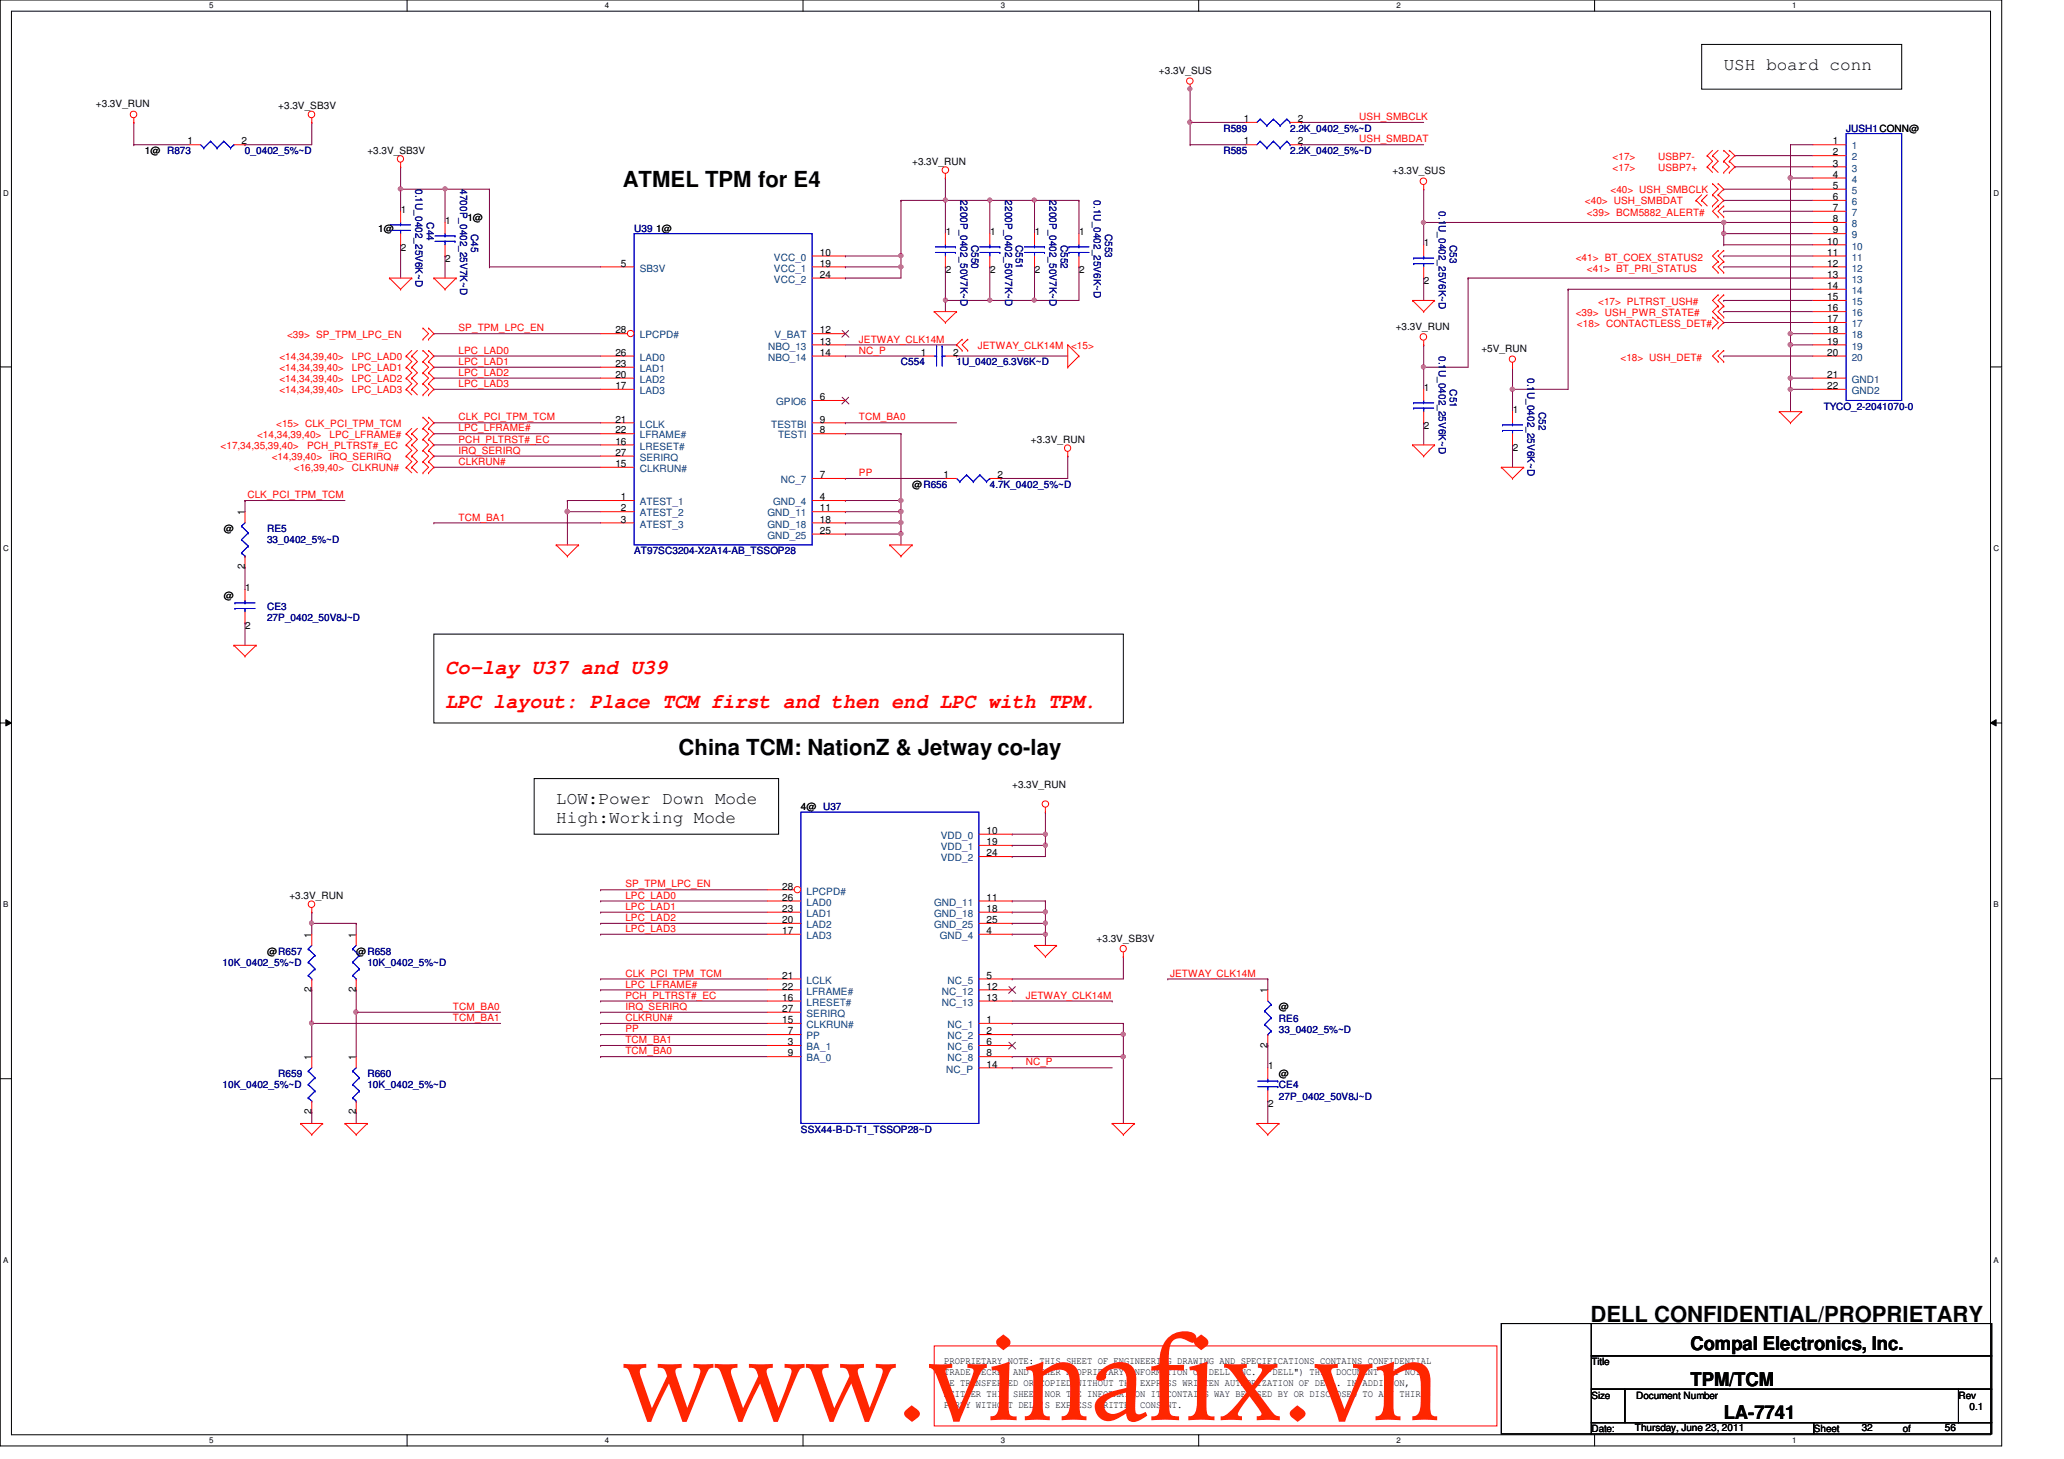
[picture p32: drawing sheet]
<svg xmlns="http://www.w3.org/2000/svg" width="297mm" height="210mm" viewBox="0 0 297 210" stroke-linecap="round" stroke-linejoin="round" font-family="sans-serif">
<defs><g id="words">
<text font-size="16.9" fill="#ff2600" x="89.6" y="204.3">www.vinafix.vn</text>
<g font-size="3.2">
<text x="89.7" y="27">ATMEL TPM for E4</text>
<text x="97.7" y="108.6">China TCM: NationZ &amp; Jetway co-lay</text>
<text x="228.9" y="190.2">DELL CONFIDENTIAL/PROPRIETARY</text>
</g>
<g font-size="3" fill="#f00">
<text x="64" y="101.8">LPC layout: Place TCM first and then end LPC with TPM.</text>
<text x="64" y="97">Co-lay U37 and U39</text>
</g>
<g font-size="2.7">
<text x="243.3" y="194.3">Compal Electronics, Inc.</text>
<text x="243.3" y="199.4">TPM/TCM</text>
<text x="248.1" y="204.2">LA-7741</text>
</g>
<g font-size="2.5">
<text x="248.1" y="10.1">USH board conn</text>
<text x="80" y="115.7">LOW:Power Down Mode</text>
<text x="80" y="118.4">High:Working Mode</text>
</g>
<g font-size="1.4">
<text x="166.8" y="10.6">+3.3V_SUS</text>
<text x="13.8" y="15.5">+3.3V_RUN</text>
<text x="40" y="15.7">+3.3V_SB3V</text>
<text x="179" y="17.6">1</text>
<text x="186.8" y="17.6">2</text>
<text x="20.9" y="22.2">1@ R873</text>
<text x="27" y="20.8">1</text>
<text x="34.8" y="20.8">2</text>
<text x="52.9" y="22.2">+3.3V_SB3V</text>
<text x="131.3" y="23.7">+3.3V_RUN</text>
<text x="179" y="20.8">1</text>
<text x="186.8" y="20.8">2</text>
<text x="263.8" y="20.8">1</text>
<text x="263.8" y="22.4">2</text>
<text x="263.8" y="24">3</text>
<text x="200.4" y="25.1">+3.3V_SUS</text>
<text x="263.8" y="25.6">4</text>
<text x="263.8" y="27.2">5</text>
<text x="263.8" y="28.8">6</text>
<text x="54.4" y="33.4">1@</text>
<text x="57.7" y="30.6">1</text>
<text x="64.1" y="32.2">1</text>
<text x="67.3" y="31.7">1@</text>
<text x="94.4" y="33.4">1@</text>
<text x="136.1" y="33.8">1</text>
<text x="142.5" y="33.8">1</text>
<text x="148.9" y="33.8">1</text>
<text x="155.3" y="33.8">1</text>
<text x="204.9" y="35.4">1</text>
<text x="263" y="35.2">10</text>
<text x="263.8" y="30.4">7</text>
<text x="263.8" y="32">8</text>
<text x="263.8" y="33.6">9</text>
<text x="57.7" y="36.1">2</text>
<text x="64.1" y="37.7">2</text>
<text x="89.4" y="38.4">5</text>
<text x="118" y="36.8">10</text>
<text x="118" y="38.4">19</text>
<text x="118" y="40">24</text>
<text x="136.1" y="39.3">2</text>
<text x="142.5" y="39.3">2</text>
<text x="148.9" y="39.3">2</text>
<text x="155.3" y="39.3">2</text>
<text x="204.9" y="40.9">2</text>
<text x="263" y="36.8">11</text>
<text x="263" y="38.4">12</text>
<text x="263" y="40">13</text>
<text x="263" y="41.6">14</text>
<text x="88.6" y="48">28</text>
<text x="118" y="48">12</text>
<text x="200.9" y="47.5">+3.3V_RUN</text>
<text x="263" y="43.2">15</text>
<text x="263" y="44.8">16</text>
<text x="263" y="46.4">17</text>
<text x="263" y="48">18</text>
<text x="88.6" y="52.8">23</text>
<text x="88.6" y="51.2">26</text>
<text x="118" y="49.6">13</text>
<text x="118" y="51.2">14</text>
<text x="132.5" y="51.2">1</text>
<text x="137.2" y="51.2">2</text>
<text x="213.2" y="50.6">+5V_RUN</text>
<text x="263" y="49.6">19</text>
<text x="263" y="51.2">20</text>
<text x="88.6" y="56">17</text>
<text x="88.6" y="54.4">20</text>
<text x="118" y="57.6">6</text>
<text x="204.9" y="56.2">1</text>
<text x="217.7" y="59.4">1</text>
<text x="263" y="54.4">21</text>
<text x="263" y="56">22</text>
<text x="88.6" y="60.8">21</text>
<text x="88.6" y="62.4">22</text>
<text x="88.6" y="64">16</text>
<text x="88.6" y="65.6">27</text>
<text x="118" y="62.4">8</text>
<text x="118" y="60.8">9</text>
<text x="148.4" y="63.8">+3.3V_RUN</text>
<text x="204.9" y="61.7">2</text>
<text x="217.7" y="64.9">2</text>
<text x="88.6" y="67.2">15</text>
<text x="89.4" y="72">1</text>
<text x="118" y="68.8">7</text>
<text x="118" y="72">4</text>
<text x="131.3" y="70.2">@R656</text>
<text x="135.8" y="68.8">1</text>
<text x="143.5" y="68.8">2</text>
<text x="32.2" y="76.6">@</text>
<text x="35.2" y="74.1" transform="rotate(-90 35.2 74.1)">1</text>
<text x="89.4" y="73.6">2</text>
<text x="89.4" y="75.2">3</text>
<text x="118" y="73.6">11</text>
<text x="118" y="75.2">18</text>
<text x="118" y="76.8">25</text>
<text x="35.2" y="81.9" transform="rotate(-90 35.2 81.9)">2</text>
<text x="32.2" y="86.2">@</text>
<text x="35.3" y="85">1</text>
<text x="35.3" y="90.5">2</text>
<text x="145.7" y="113.4">+3.3V_RUN</text>
<text x="115.3" y="116.6">4@ U37</text>
<text x="142" y="120">10</text>
<text x="142" y="121.6">19</text>
<text x="142" y="123.2">24</text>
<text x="41.7" y="129.4">+3.3V_RUN</text>
<text x="112.6" y="131.2">23</text>
<text x="112.6" y="129.6">26</text>
<text x="112.6" y="128">28</text>
<text x="142" y="129.6">11</text>
<text x="142" y="131.2">18</text>
<text x="38.4" y="137.4">@R657</text>
<text x="44.8" y="134.9" transform="rotate(-90 44.8 134.9)">1</text>
<text x="51.2" y="134.9" transform="rotate(-90 51.2 134.9)">1</text>
<text x="51.3" y="137.4">@R658</text>
<text x="112.6" y="134.4">17</text>
<text x="112.6" y="132.8">20</text>
<text x="142" y="134.4">4</text>
<text x="142" y="132.8">25</text>
<text x="157.8" y="135.5">+3.3V_SB3V</text>
<text x="44.8" y="142.7" transform="rotate(-90 44.8 142.7)">2</text>
<text x="51.2" y="142.7" transform="rotate(-90 51.2 142.7)">2</text>
<text x="112.6" y="140.8">21</text>
<text x="112.6" y="142.4">22</text>
<text x="112.6" y="144">16</text>
<text x="142" y="140.8">5</text>
<text x="142" y="142.4">12</text>
<text x="142" y="144">13</text>
<text x="182.4" y="142.9" transform="rotate(-90 182.4 142.9)">1</text>
<text x="112.6" y="145.6">27</text>
<text x="112.6" y="147.2">15</text>
<text x="113.4" y="148.8">7</text>
<text x="142" y="147.2">1</text>
<text x="142" y="148.8">2</text>
<text x="184.1" y="145.4">@</text>
<text x="44.8" y="152.5" transform="rotate(-90 44.8 152.5)">1</text>
<text x="51.2" y="152.5" transform="rotate(-90 51.2 152.5)">1</text>
<text x="113.4" y="152">9</text>
<text x="113.4" y="150.4">3</text>
<text x="142" y="150.4">6</text>
<text x="142" y="152">8</text>
<text x="142" y="153.6">14</text>
<text x="182.4" y="150.7" transform="rotate(-90 182.4 150.7)">2</text>
<text x="182.5" y="153.8">1</text>
<text x="184.1" y="155">@</text>
<text x="44.8" y="160.3" transform="rotate(-90 44.8 160.3)">2</text>
<text x="51.2" y="160.3" transform="rotate(-90 51.2 160.3)">2</text>
<text x="182.5" y="159.3">2</text>
<text x="135.9" y="196.3">PROPRIETARY NOTE: THIS SHEET OF ENGINEERING DRAWING AND SPECIFICATIONS CONTAINS CONFIDENTIAL</text>
<text x="135.9" y="197.8">TRADE SECRET AND OTHER PROPRIETARY INFORMATION OF DELL INC. (&quot;DELL&quot;) THIS DOCUMENT MAY NOT</text>
<text x="229" y="196.4">Title</text>
<text x="135.9" y="199.4">BE TRANSFERRED OR COPIED WITHOUT THE EXPRESS WRITTEN AUTHORIZATION OF DELL. IN ADDITION,</text>
<text x="135.9" y="201">NEITHER THIS SHEET NOR THE INFORMATION IT CONTAINS WAY BE USED BY OR DISCLOSED TO ANY THIRD</text>
<text x="135.9" y="202.5">PARTY WITHOUT DELL'S EXPRESS WRITTEN CONSENT.</text>
<text x="229" y="201.2">Size</text>
<text x="235.5" y="201.2">Document Number</text>
<text x="281.9" y="201.2">Rev</text>
<text x="283.5" y="202.8">0.1</text>
<text x="229" y="206">Date:</text>
<text x="235.3" y="205.9">Thursday, June 23, 2011</text>
<text x="261" y="206">Sheet</text>
<text x="267.9" y="205.9">32</text>
<text x="273.9" y="206">of</text>
<text x="279.9" y="205.9">56</text>
</g>
<g font-size="1.4" fill="#f00">
<text x="195.6" y="17.3">USH_SMBCLK</text>
<text x="195.6" y="20.5">USH_SMBDAT</text>
<text x="232.1" y="23">&lt;17&gt;</text>
<text x="238.6" y="23">USBP7-</text>
<text x="228.1" y="29.4">&lt;40&gt; USH_SMBDAT</text>
<text x="231.8" y="27.8">&lt;40&gt; USH_SMBCLK</text>
<text x="232.1" y="24.6">&lt;17&gt;</text>
<text x="238.6" y="24.6">USBP7+</text>
<text x="228.4" y="31.1">&lt;39&gt; BCM5882_ALERT#</text>
<text x="226.8" y="37.5">&lt;41&gt; BT_COEX_STATUS2</text>
<text x="228.4" y="39.1">&lt;41&gt; BT_PRI_STATUS</text>
<text x="66" y="47.7">SP_TPM_LPC_EN</text>
<text x="226.8" y="45.5">&lt;39&gt; USH_PWR_STATE#</text>
<text x="226.9" y="47">&lt;18&gt; CONTACTLESS_DET#</text>
<text x="230" y="43.9">&lt;17&gt; PLTRST_USH#</text>
<text x="40.2" y="51.8">&lt;14,34,39,40&gt;</text>
<text x="40.2" y="53.4">&lt;14,34,39,40&gt;</text>
<text x="41.3" y="48.6">&lt;39&gt; SP_TPM_LPC_EN</text>
<text x="50.6" y="51.8">LPC_LAD0</text>
<text x="50.6" y="53.4">LPC_LAD1</text>
<text x="66" y="52.5">LPC_LAD1</text>
<text x="66" y="50.9">LPC_LAD0</text>
<text x="123.6" y="49.3">JETWAY_CLK14M</text>
<text x="123.6" y="50.9">NC_P</text>
<text x="140.7" y="50.2">JETWAY_CLK14M</text>
<text x="154.1" y="50.2">&lt;15&gt;</text>
<text x="233.2" y="51.9">&lt;18&gt; USH_DET#</text>
<text x="40.2" y="55">&lt;14,34,39,40&gt;</text>
<text x="40.2" y="56.6">&lt;14,34,39,40&gt;</text>
<text x="50.6" y="55">LPC_LAD2</text>
<text x="50.6" y="56.6">LPC_LAD3</text>
<text x="66" y="55.7">LPC_LAD3</text>
<text x="66" y="54.1">LPC_LAD2</text>
<text x="31.7" y="64.6">&lt;17,34,35,39,40&gt;</text>
<text x="37" y="63">&lt;14,34,39,40&gt;</text>
<text x="39.7" y="61.4">&lt;15&gt; CLK_PCI_TPM_TCM</text>
<text x="44.2" y="64.6">PCH_PLTRST#_EC</text>
<text x="47.4" y="63">LPC_LFRAME#</text>
<text x="66" y="60.5">CLK_PCI_TPM_TCM</text>
<text x="66" y="63.7">PCH_PLTRST#_EC</text>
<text x="66" y="65.3">IRQ_SERIRQ</text>
<text x="66" y="62.1">LPC_LFRAME#</text>
<text x="123.6" y="60.5">TCM_BA0</text>
<text x="35.6" y="71.7">CLK_PCI_TPM_TCM</text>
<text x="39.1" y="66.2">&lt;14,39,40&gt;</text>
<text x="42.3" y="67.8">&lt;16,39,40&gt;</text>
<text x="47.4" y="66.2">IRQ_SERIRQ</text>
<text x="50.6" y="67.8">CLKRUN#</text>
<text x="66" y="66.9">CLKRUN#</text>
<text x="123.6" y="68.5">PP</text>
<text x="66" y="74.9">TCM_BA1</text>
<text x="90" y="127.7">SP_TPM_LPC_EN</text>
<text x="90" y="130.9">LPC_LAD1</text>
<text x="90" y="129.3">LPC_LAD0</text>
<text x="90" y="134.1">LPC_LAD3</text>
<text x="90" y="132.5">LPC_LAD2</text>
<text x="90" y="142.1">LPC_LFRAME#</text>
<text x="90" y="143.7">PCH_PLTRST#_EC</text>
<text x="90" y="140.5">CLK_PCI_TPM_TCM</text>
<text x="147.6" y="143.7">JETWAY_CLK14M</text>
<text x="168.4" y="140.5">JETWAY_CLK14M</text>
<text x="65.2" y="146.9">TCM_BA1</text>
<text x="65.2" y="145.3">TCM_BA0</text>
<text x="90" y="146.9">CLKRUN#</text>
<text x="90" y="145.3">IRQ_SERIRQ</text>
<text x="90" y="148.5">PP</text>
<text x="90" y="151.7">TCM_BA0</text>
<text x="90" y="150.1">TCM_BA1</text>
<text x="147.6" y="153.3">NC_P</text>
</g>
<g font-size="1.4" fill="#000080">
<text x="35.3" y="22.2">0_0402_5%~D</text>
<text x="176.1" y="19">R589</text>
<text x="176.1" y="22.2">R585</text>
<text x="185.7" y="19">2.2K_0402_5%~D</text>
<text x="185.7" y="22.2">2.2K_0402_5%~D</text>
<text x="265.7" y="19">JUSH1CONN@</text>
<text x="59.8" y="27.2" transform="rotate(90 59.8 27.2)">0.1U_0402_25V6K~D</text>
<text x="66.2" y="27.2" transform="rotate(90 66.2 27.2)">4700P_0402_25V7K~D</text>
<text x="138.2" y="28.8" transform="rotate(90 138.2 28.8)">2200P_0402_50V7K~D</text>
<text x="144.6" y="28.8" transform="rotate(90 144.6 28.8)">2200P_0402_50V7K~D</text>
<text x="151" y="28.8" transform="rotate(90 151 28.8)">2200P_0402_50V7K~D</text>
<text x="157.4" y="28.8" transform="rotate(90 157.4 28.8)">0.1U_0402_25V6K~D</text>
<text x="61.4" y="32" transform="rotate(90 61.4 32)">C44</text>
<text x="67.8" y="33.6" transform="rotate(90 67.8 33.6)">C45</text>
<text x="91.3" y="33.4">U39</text>
<text x="139.8" y="35.2" transform="rotate(90 139.8 35.2)">C550</text>
<text x="146.2" y="35.2" transform="rotate(90 146.2 35.2)">C551</text>
<text x="152.7" y="35.2" transform="rotate(90 152.7 35.2)">C552</text>
<text x="159" y="33.6" transform="rotate(90 159 33.6)">C553</text>
<text x="207" y="30.4" transform="rotate(90 207 30.4)">0.1U_0402_25V6K~D</text>
<text x="208.7" y="35.2" transform="rotate(90 208.7 35.2)">C53</text>
<text x="129.7" y="52.6">C554</text>
<text x="137.7" y="52.6">1U_0402_6.3V6K~D</text>
<text x="207" y="51.2" transform="rotate(90 207 51.2)">0.1U_0402_25V6K~D</text>
<text x="208.7" y="56" transform="rotate(90 208.7 56)">C51</text>
<text x="219.8" y="54.4" transform="rotate(90 219.8 54.4)">0.1U_0402_25V6K~D</text>
<text x="221.4" y="59.2" transform="rotate(90 221.4 59.2)">C52</text>
<text x="262.5" y="59">TYCO_2-2041070-0</text>
<text x="142.4" y="70.2">4.7K_0402_5%~D</text>
<text x="38.4" y="76.6">RE5</text>
<text x="38.4" y="78.2">33_0402_5%~D</text>
<text x="91.3" y="79.8">AT97SC3204-X2A14-AB_TSSOP28</text>
<text x="38.4" y="87.8">CE3</text>
<text x="38.4" y="89.4">27P_0402_50V8J~D</text>
<text x="32" y="139">10K_0402_5%~D</text>
<text x="52.9" y="139">10K_0402_5%~D</text>
<text x="184.1" y="147">RE6</text>
<text x="184.1" y="148.6">33_0402_5%~D</text>
<text x="40" y="155">R659</text>
<text x="52.9" y="155">R660</text>
<text x="32" y="156.6">10K_0402_5%~D</text>
<text x="52.9" y="156.6">10K_0402_5%~D</text>
<text x="184.1" y="156.6">CE4</text>
<text x="184.1" y="158.2">27P_0402_50V8J~D</text>
<text x="115.3" y="163">SSX44-B-D-T1_TSSOP28~D</text>
</g>
<g font-size="1.4" fill="#004080">
<text x="266.5" y="21.5">1</text>
<text x="266.5" y="23.1">2</text>
<text x="266.5" y="24.7">3</text>
<text x="266.5" y="26.3">4</text>
<text x="266.5" y="27.9">5</text>
<text x="266.5" y="29.5">6</text>
<text x="266.5" y="31.1">7</text>
<text x="266.5" y="32.7">8</text>
<text x="266.5" y="34.3">9</text>
<text x="266.5" y="35.9">10</text>
<text x="92.1" y="39.1">SB3V</text>
<text x="111.4" y="37.5">VCC_0</text>
<text x="111.4" y="39.1">VCC_1</text>
<text x="111.4" y="40.7">VCC_2</text>
<text x="266.5" y="37.5">11</text>
<text x="266.5" y="39.1">12</text>
<text x="266.5" y="40.7">13</text>
<text x="266.5" y="42.3">14</text>
<text x="266.5" y="43.9">15</text>
<text x="266.5" y="45.5">16</text>
<text x="266.5" y="47.1">17</text>
<text x="92.1" y="53.5">LAD1</text>
<text x="92.1" y="51.9">LAD0</text>
<text x="92.1" y="48.7">LPCPD#</text>
<text x="110.5" y="50.3">NBO_13</text>
<text x="110.5" y="51.9">NBO_14</text>
<text x="111.5" y="48.7">V_BAT</text>
<text x="266.5" y="48.7">18</text>
<text x="266.5" y="50.3">19</text>
<text x="266.5" y="51.9">20</text>
<text x="92.1" y="56.7">LAD3</text>
<text x="92.1" y="55.1">LAD2</text>
<text x="111.7" y="58.3">GPIO6</text>
<text x="266.5" y="55.1">GND1</text>
<text x="266.5" y="56.7">GND2</text>
<text x="92.1" y="61.5">LCLK</text>
<text x="92.1" y="63.1">LFRAME#</text>
<text x="92.1" y="64.7">LRESET#</text>
<text x="111" y="61.5">TESTBI</text>
<text x="112" y="63.1">TESTI</text>
<text x="92.1" y="66.3">SERIRQ</text>
<text x="92.1" y="67.9">CLKRUN#</text>
<text x="112.3" y="69.5">NC_7</text>
<text x="92.1" y="72.7">ATEST_1</text>
<text x="92.1" y="74.3">ATEST_2</text>
<text x="92.1" y="75.9">ATEST_3</text>
<text x="110.4" y="74.3">GND_11</text>
<text x="110.4" y="75.9">GND_18</text>
<text x="110.4" y="77.5">GND_25</text>
<text x="111.2" y="72.7">GND_4</text>
<text x="135.4" y="120.7">VDD_0</text>
<text x="135.4" y="122.3">VDD_1</text>
<text x="135.4" y="123.9">VDD_2</text>
<text x="116.1" y="131.9">LAD1</text>
<text x="116.1" y="130.3">LAD0</text>
<text x="116.1" y="128.7">LPCPD#</text>
<text x="134.4" y="130.3">GND_11</text>
<text x="134.4" y="131.9">GND_18</text>
<text x="116.1" y="135.1">LAD3</text>
<text x="116.1" y="133.5">LAD2</text>
<text x="134.4" y="133.5">GND_25</text>
<text x="135.3" y="135.1">GND_4</text>
<text x="116.1" y="141.5">LCLK</text>
<text x="116.1" y="143.1">LFRAME#</text>
<text x="135.5" y="143.1">NC_12</text>
<text x="136.4" y="141.5">NC_5</text>
<text x="116.1" y="144.7">LRESET#</text>
<text x="116.1" y="146.3">SERIRQ</text>
<text x="116.1" y="147.9">CLKRUN#</text>
<text x="116.1" y="149.5">PP</text>
<text x="135.5" y="144.7">NC_13</text>
<text x="136.4" y="147.9">NC_1</text>
<text x="136.4" y="149.5">NC_2</text>
<text x="116.1" y="152.7">BA_0</text>
<text x="116.1" y="151.1">BA_1</text>
<text x="136.2" y="154.3">NC_P</text>
<text x="136.4" y="151.1">NC_6</text>
<text x="136.4" y="152.7">NC_8</text>
</g>
<g font-size="1.1">
<text x="30.1" y="1.1">5</text>
<text x="87" y="1.1">4</text>
<text x="144" y="1.1">3</text>
<text x="201" y="1.1">2</text>
<text x="257.9" y="1.1">1</text>
<text x=".5" y="28.2">D</text>
<text x="286.9" y="28.2">D</text>
<text x=".5" y="79.3">C</text>
<text x="286.9" y="79.3">C</text>
<text x=".5" y="130.6">B</text>
<text x="286.9" y="130.6">B</text>
<text x=".5" y="181.7">A</text>
<text x="286.9" y="181.7">A</text>
<text x="30.1" y="207.6">5</text>
<text x="87" y="207.6">4</text>
<text x="144" y="207.6">3</text>
<text x="201" y="207.6">2</text>
<text x="257.9" y="207.6">1</text>
</g>
</g></defs>
<path d="M0 0h288.1v208h-288.1zM1.6 1.6h284.9v204.8h-284.9z" fill="none" stroke="#000" stroke-width=".14"/>
<g fill="#fff">
<path d="M30.1 .2h.6v1.2h-.6z"/>
<path d="M30.1 206.6h.6v1.2h-.6z"/>
</g>
<path d="M58.6 0v1.6M58.6 206.4v1.6" fill="none" stroke="#000" stroke-width=".14"/>
<g fill="#fff">
<path d="M87 .2h.6v1.2h-.6z"/>
<path d="M87 206.6h.6v1.2h-.6z"/>
</g>
<path d="M115.6 0v1.6M115.6 206.4v1.6" fill="none" stroke="#000" stroke-width=".14"/>
<g fill="#fff">
<path d="M144 .2h.6v1.2h-.6z"/>
<path d="M144 206.6h.6v1.2h-.6z"/>
</g>
<path d="M172.5 0v1.6M172.5 206.4v1.6" fill="none" stroke="#000" stroke-width=".14"/>
<g fill="#fff">
<path d="M201 .2h.5v1.2h-.5z"/>
<path d="M201 206.6h.5v1.2h-.5z"/>
</g>
<path d="M229.5 0v1.6M229.5 206.4v1.6" fill="none" stroke="#000" stroke-width=".14"/>
<g fill="#fff">
<path d="M257.9 .2h.6v1.2h-.6z"/>
<path d="M257.9 206.6h.6v1.2h-.6z"/>
<path d="M.5 27.2h.7v1.2h-.7z"/>
<path d="M286.9 27.2h.8v1.2h-.8z"/>
<path d="M.5 78.4h.7v1.1h-.7z"/>
<path d="M286.9 78.4h.8v1.1h-.8z"/>
</g>
<path d="M0 52.8h1.6M286.5 52.8h1.6" fill="none" stroke="#000" stroke-width=".14"/>
<g fill="#fff">
<path d="M.5 129.6h.7v1.2h-.7z"/>
<path d="M286.9 129.6h.7v1.2h-.7z"/>
</g>
<path d="M0 104h1.6M.8 103.5l.8 .5-.8 .4zM286.5 104l.8-.5v.9zM286.5 104h1.6" fill="none" stroke="#000" stroke-width=".14"/>
<path d="M.8 103.5l.8 .5-.8 .4zM286.5 104l.8-.5v.9z" fill="#000"/>
<g fill="#fff">
<path d="M.5 180.8h.7v1.1h-.7z"/>
<path d="M286.9 180.8h.7v1.1h-.7z"/>
</g>
<path d="M0 155.2h1.6M286.5 155.2h1.6" fill="none" stroke="#000" stroke-width=".14"/>
<g fill="none" stroke="#800040" stroke-width=".14">
<path d="M121.7 49.6h16M137.7 49.6h.1M35.3 72h.1M35.3 72h14.4M35.3 72v1.6M121.7 60.8h.1M121.7 60.8h16M35.3 89.6h.1M35.3 81.6h.1M35.3 81.6v3.2M35.3 89.6v3.2M86.4 152h.1"/>
<path d="M86.4 150.4h.1M86.4 152h24M86.4 150.4h24M145.7 144h14.4M160.1 144h.1M161.7 147.2h.1M161.7 152h.1M161.7 147.2v1.6M161.7 152v9.6"/>
</g>
<circle cx="161.7" cy="152" r=".31" fill="#f0f"/>
<circle cx="161.7" cy="152" r=".31" fill="none" stroke="#f0f" stroke-width=".14"/>
<g fill="none" stroke="#800040" stroke-width=".14">
<path d="M121.7 36.8h.1M121.7 36.8h8M121.7 51.2h.1M121.7 51.2h11.2M137.7 51.2h.1M137.7 51.2h16M86.4 128h.1M86.4 134.4h.1M86.4 132.8h.1M86.4 131.2h.1M86.4 129.6h.1M86.4 128h24"/>
<path d="M86.4 134.4h24M86.4 132.8h24M86.4 131.2h24M86.4 129.6h24M161.7 137.6h.1M161.7 137.6v3.2M51.3 145.6h.1M51.3 145.6v6.4M86.4 147.2h.1M86.4 145.6h.1M86.4 142.4h.1M86.4 144h.1"/>
<path d="M86.4 147.2h24M86.4 145.6h24M86.4 142.4h24M86.4 144h24M145.7 148.8h.1M145.7 147.2h.1M145.7 148.8h16M145.7 147.2h16M51.3 160h.1M51.3 160v1.6"/>
</g>
<circle cx="51.2" cy="145.6" r=".31" fill="#f0f"/>
<circle cx="51.2" cy="145.6" r=".31" fill="none" stroke="#f0f" stroke-width=".14"/>
<path d="M44.9 132.8h.1M44.9 132.8h6.4M44.9 147.2h.1M44.9 147.2v4.8M44.9 160h.1M44.9 160v1.6" fill="none" stroke="#800040" stroke-width=".14"/>
<circle cx="44.8" cy="147.2" r=".3" fill="#f0f"/>
<circle cx="44.8" cy="147.2" r=".3" fill="none" stroke="#f0f" stroke-width=".14"/>
<path d="M44.9 132.8h.1M44.9 132.8v1.6" fill="none" stroke="#800040" stroke-width=".14"/>
<circle cx="44.8" cy="132.8" r=".3" fill="#f0f"/>
<circle cx="44.8" cy="132.8" r=".3" fill="none" stroke="#f0f" stroke-width=".14"/>
<g fill="none" stroke="#800040" stroke-width=".14">
<path d="M148.9 28.8h.1M148.9 28.8h6.4M155.3 28.8h.1M155.3 28.8v4.8M142.4 43.2h.1M142.4 43.2h6.5M44.9 131.2h.1M44.9 131.2v1.6M51.3 132.8h.1M51.3 132.8v1.6M44.9 147.2h.1M44.9 142.4h.1"/>
<path d="M44.9 147.2h27.1M44.9 142.4v4.8M51.3 145.6h.1M51.3 142.4h.1M51.3 145.6h20.7M51.3 142.4v3.2M145.7 140.8h.1M145.7 140.8h16M168.1 140.8h.1M168.1 140.8h14.4M182.5 140.8h.1M182.5 158.4h.1"/>
<path d="M182.5 150.4h.1M182.5 140.8v1.6M182.5 150.4v3.2M182.5 158.4v3.2"/>
</g>
<circle cx="148.8" cy="28.8" r=".3" fill="#f0f"/>
<circle cx="148.8" cy="28.8" r=".3" fill="none" stroke="#f0f" stroke-width=".14"/>
<path d="M155.3 38.4h.1M155.3 38.4v4.8h-6.4M148.9 43.2h.1M86.4 140.8h.1M86.4 140.8h24M145.7 153.6h.1M145.7 152h.1M145.7 153.6h14.4M161.7 148.8h.1M161.7 148.8v3.2h-16" fill="none" stroke="#800040" stroke-width=".14"/>
<circle cx="161.7" cy="148.8" r=".31" fill="#f0f"/>
<circle cx="161.7" cy="148.8" r=".31" fill="none" stroke="#f0f" stroke-width=".14"/>
<path d="M121.7 72h.1M121.7 72h8M129.7 76.8h.1M129.7 73.6h.1M129.7 73.6v1.6M129.7 76.8v1.6" fill="none" stroke="#800040" stroke-width=".14"/>
<circle cx="129.6" cy="73.6" r=".32" fill="#f0f"/>
<circle cx="129.6" cy="73.6" r=".32" fill="none" stroke="#f0f" stroke-width=".14"/>
<path d="M121.7 75.2h.1M121.7 75.2h8" fill="none" stroke="#800040" stroke-width=".14"/>
<circle cx="129.6" cy="75.2" r=".31" fill="#f0f"/>
<circle cx="129.6" cy="75.2" r=".31" fill="none" stroke="#f0f" stroke-width=".14"/>
<path d="M121.7 76.8h.1M121.7 76.8h8" fill="none" stroke="#800040" stroke-width=".14"/>
<circle cx="129.6" cy="76.8" r=".31" fill="#f0f"/>
<circle cx="129.6" cy="76.8" r=".31" fill="none" stroke="#f0f" stroke-width=".14"/>
<path d="M121.7 38.4h.1M129.7 36.8h.1M129.7 36.8v1.6h-8M62.4 60.8h.1M62.4 60.8h24M121.7 73.6h.1M129.7 75.2h.1M129.7 72h.1M129.7 72v1.6h-8M129.7 75.2v1.6" fill="none" stroke="#800040" stroke-width=".14"/>
<circle cx="129.6" cy="36.8" r=".31" fill="#f0f"/>
<circle cx="129.6" cy="36.8" r=".31" fill="none" stroke="#f0f" stroke-width=".14"/>
<path d="M81.7 73.6h.1M81.7 72h.1M81.7 73.6h4.7M81.7 72h4.7M81.7 72v1.6M129.7 62.4h.1M129.7 62.4v9.6" fill="none" stroke="#800040" stroke-width=".14"/>
<circle cx="129.6" cy="72" r=".31" fill="#f0f"/>
<circle cx="129.6" cy="72" r=".31" fill="none" stroke="#f0f" stroke-width=".14"/>
<g fill="none" stroke="#800040" stroke-width=".14">
<path d="M129.7 38.4h.1M129.7 38.4v1.6h-8M62.4 48h.1M62.4 48h24M121.7 40h.1M62.4 67.2h.1M62.4 64h.1M62.4 65.6h.1M62.4 62.4h.1M62.4 67.2h24M62.4 64h24M62.4 65.6h24"/>
<path d="M62.4 62.4h24"/>
</g>
<circle cx="129.6" cy="38.4" r=".31" fill="#f0f"/>
<circle cx="129.6" cy="38.4" r=".31" fill="none" stroke="#f0f" stroke-width=".14"/>
<path d="M81.7 73.6h.1M81.7 73.6v4.8" fill="none" stroke="#800040" stroke-width=".14"/>
<circle cx="81.6" cy="73.6" r=".32" fill="#f0f"/>
<circle cx="81.6" cy="73.6" r=".32" fill="none" stroke="#f0f" stroke-width=".14"/>
<g fill="none" stroke="#800040" stroke-width=".14">
<path d="M136.1 25.6h.1M136.1 25.6v3.2M62.4 56h.1M62.4 54.4h.1M62.4 52.8h.1M62.4 51.2h.1M62.4 56h24M62.4 54.4h24M62.4 52.8h24M62.4 51.2h24M121.7 62.4h.1M121.7 62.4h8"/>
<path d="M145.7 121.6h.1M145.7 121.6h4.7M150.4 121.6h.1M150.4 121.6v1.6M86.4 148.8h.1M86.4 148.8h24"/>
</g>
<circle cx="150.4" cy="121.6" r=".31" fill="#f0f"/>
<circle cx="150.4" cy="121.6" r=".31" fill="none" stroke="#f0f" stroke-width=".14"/>
<path d="M150.4 116.8h.1M150.4 116.8v4.8M145.7 123.2h.1M145.7 120h.1M145.7 123.2h4.7M145.7 120h4.7M150.4 120h.1" fill="none" stroke="#800040" stroke-width=".14"/>
<circle cx="150.4" cy="120" r=".3" fill="#f0f"/>
<circle cx="150.4" cy="120" r=".3" fill="none" stroke="#f0f" stroke-width=".14"/>
<path d="M129.7 28.8h.1M129.7 28.8v8M145.7 129.6h.1M145.7 129.6h4.7M150.4 134.4h.1M150.4 131.2h.1M150.4 131.2v1.6M150.4 134.4v1.6" fill="none" stroke="#800040" stroke-width=".14"/>
<circle cx="150.4" cy="131.2" r=".3" fill="#f0f"/>
<circle cx="150.4" cy="131.2" r=".3" fill="none" stroke="#f0f" stroke-width=".14"/>
<path d="M145.7 132.8h.1M145.7 132.8h4.7" fill="none" stroke="#800040" stroke-width=".14"/>
<circle cx="150.4" cy="132.8" r=".3" fill="#f0f"/>
<circle cx="150.4" cy="132.8" r=".3" fill="none" stroke="#f0f" stroke-width=".14"/>
<path d="M145.7 134.4h.1M145.7 134.4h4.7" fill="none" stroke="#800040" stroke-width=".14"/>
<circle cx="150.4" cy="134.4" r=".3" fill="#f0f"/>
<circle cx="150.4" cy="134.4" r=".3" fill="none" stroke="#f0f" stroke-width=".14"/>
<g fill="none" stroke="#800040" stroke-width=".14">
<path d="M19.3 17.6h.1M19.3 17.6v3.2M44.9 17.6h.1M44.9 17.6v3.2h-9.6M19.3 20.8h.1M19.3 20.8h8M35.3 20.8h.1M57.7 27.2h.1M57.7 24h.1M57.7 27.2h6.3M57.7 24v3.2M64 27.2h.1"/>
<path d="M64 27.2v4.8M70.4 27.2h.1M70.4 27.2v11.2M62.4 75.2h.1M62.4 75.2h24M121.7 68.8h.1M121.7 68.8h14.4M144.1 68.8h.1M153.7 65.6h.1M153.7 65.6v3.2h-9.6M145.7 131.2h.1M150.4 132.8h.1"/>
<path d="M150.4 129.6h.1M150.4 129.6v1.6h-4.7M150.4 132.8v1.6"/>
</g>
<circle cx="57.6" cy="27.2" r=".31" fill="#f0f"/>
<circle cx="57.6" cy="27.2" r=".31" fill="none" stroke="#f0f" stroke-width=".14"/>
<path d="M64 36.8h.1M64 27.2h.1M64 36.8v3.2M64 27.2h6.4" fill="none" stroke="#800040" stroke-width=".14"/>
<circle cx="64" cy="27.2" r=".3" fill="#f0f"/>
<circle cx="64" cy="27.2" r=".3" fill="none" stroke="#f0f" stroke-width=".14"/>
<path d="M171.3 17.6h.1M171.3 17.6v3.2M57.7 35.2h.1M57.7 27.2h.1M57.7 27.2v3.2M57.7 35.2v4.8M70.4 38.4h.1M70.4 38.4h16" fill="none" stroke="#800040" stroke-width=".14"/>
<circle cx="171.2" cy="17.6" r=".31" fill="#f0f"/>
<circle cx="171.2" cy="17.6" r=".31" fill="none" stroke="#f0f" stroke-width=".14"/>
<path d="M171.3 17.6h.1M171.3 12.8h.1M171.3 17.6h8M171.3 12.8v4.8M187.3 17.6h.1M187.3 17.6h17.6M171.3 20.8h.1M171.3 20.8h8M187.3 20.8h.1M187.3 20.8h17.6" fill="none" stroke="#800040" stroke-width=".14"/>
<circle cx="171.2" cy="12.8" r=".3" fill="#f0f"/>
<circle cx="171.2" cy="12.8" r=".3" fill="none" stroke="#f0f" stroke-width=".14"/>
<g fill="none" stroke="#800040" stroke-width=".14">
<path d="M257.7 25.6h.1M257.7 25.6h3.2M204.9 40h.1M204.9 52.8h.1M204.9 40v3.2M204.9 52.8v3.2M217.7 52.8h.1M217.7 56h.1M217.7 52.8v3.2M225.7 41.6h.1M225.7 41.6v14.4h-8M204.9 60.8h.1"/>
<path d="M204.9 60.8v3.2"/>
</g>
<circle cx="217.7" cy="56" r=".31" fill="#f0f"/>
<circle cx="217.7" cy="56" r=".31" fill="none" stroke="#f0f" stroke-width=".14"/>
<path d="M248.1 33.6h.1M248.1 33.6h12.8M217.7 56h.1M217.7 56v3.2M217.7 64h.1M217.7 64v3.2" fill="none" stroke="#800040" stroke-width=".14"/>
<circle cx="248.1" cy="33.6" r=".31" fill="#f0f"/>
<circle cx="248.1" cy="33.6" r=".31" fill="none" stroke="#f0f" stroke-width=".14"/>
<g fill="none" stroke="#800040" stroke-width=".14">
<path d="M204.9 32h.1M204.9 27.2h.1M204.9 27.2v8M248.1 28.8h.1M248.1 30.4h.1M248.1 33.6h.1M248.1 27.2h.1M248.1 35.2h.1M248.1 38.4h.1M248.1 32h.1M248.1 28.8h12.8M248.1 30.4h12.8"/>
<path d="M248.1 33.6v1.6M248.1 27.2h12.8M248.1 35.2h12.8M248.1 38.4h12.8M248.1 32h12.8M249.7 22.4h.1M249.7 24h.1M249.7 22.4h11.2M249.7 24h11.2M211.3 40h.1M211.3 40h49.6"/>
</g>
<circle cx="248.1" cy="32" r=".3" fill="#f0f"/>
<circle cx="248.1" cy="32" r=".3" fill="none" stroke="#f0f" stroke-width=".14"/>
<path d="M248.1 36.8h.1M248.1 36.8h12.8M204.9 52.8h.1M204.9 52.8h6.4" fill="none" stroke="#800040" stroke-width=".14"/>
<circle cx="204.8" cy="52.8" r=".3" fill="#f0f"/>
<circle cx="204.8" cy="52.8" r=".3" fill="none" stroke="#f0f" stroke-width=".14"/>
<path d="M204.9 32h.1M204.9 32h43.2M204.9 49.6h.1M204.9 49.6v3.2M211.3 40h.1M211.3 40v12.8" fill="none" stroke="#800040" stroke-width=".14"/>
<circle cx="204.8" cy="32" r=".3" fill="#f0f"/>
<circle cx="204.8" cy="32" r=".3" fill="none" stroke="#f0f" stroke-width=".14"/>
<path d="M257.7 25.6h.1M257.7 25.6v22.4M225.7 41.6h.1M225.7 41.6h35.2" fill="none" stroke="#800040" stroke-width=".14"/>
<circle cx="257.7" cy="48" r=".31" fill="#f0f"/>
<circle cx="257.7" cy="48" r=".31" fill="none" stroke="#f0f" stroke-width=".14"/>
<circle cx="257.7" cy="25.6" r=".32" fill="#f0f"/>
<circle cx="257.7" cy="25.6" r=".32" fill="none" stroke="#f0f" stroke-width=".14"/>
<path d="M248.1 32h.1M248.1 32v1.6M257.7 20.8h.1M257.7 20.8h3.2" fill="none" stroke="#800040" stroke-width=".14"/>
<circle cx="248.1" cy="32" r=".3" fill="#f0f"/>
<circle cx="248.1" cy="32" r=".3" fill="none" stroke="#f0f" stroke-width=".14"/>
<path d="M257.7 20.8h.1M257.7 20.8v4.8M248.1 43.2h.1M248.1 44.8h.1M248.1 46.4h.1M248.1 43.2h12.8M248.1 44.8h12.8M248.1 46.4h12.8M257.7 56h.1M257.7 56v3.2" fill="none" stroke="#800040" stroke-width=".14"/>
<circle cx="257.7" cy="56" r=".31" fill="#f0f"/>
<circle cx="257.7" cy="56" r=".31" fill="none" stroke="#f0f" stroke-width=".14"/>
<path d="M257.7 54.4h.1M257.7 49.6h.1M257.7 54.4h3.2M257.7 49.6v4.8" fill="none" stroke="#800040" stroke-width=".14"/>
<circle cx="257.7" cy="54.4" r=".31" fill="#f0f"/>
<circle cx="257.7" cy="54.4" r=".31" fill="none" stroke="#f0f" stroke-width=".14"/>
<circle cx="257.7" cy="49.6" r=".32" fill="#f0f"/>
<circle cx="257.7" cy="49.6" r=".32" fill="none" stroke="#f0f" stroke-width=".14"/>
<g fill="none" stroke="#800040" stroke-width=".14">
<path d="M136.1 43.2h.1M136.1 43.2v1.6M248.1 51.2h.1M248.1 51.2h12.8M257.7 56h.1M257.7 54.4h.1M257.7 49.6h.1M257.7 48h.1M257.7 56h3.2M257.7 48v1.6M257.7 54.4v1.6M257.7 49.6h3.2"/>
<path d="M257.7 48h3.2"/>
</g>
<circle cx="136.1" cy="43.2" r=".3" fill="#f0f"/>
<circle cx="136.1" cy="43.2" r=".3" fill="none" stroke="#f0f" stroke-width=".14"/>
<path d="M142.4 38.4h.1M142.4 38.4v4.8" fill="none" stroke="#800040" stroke-width=".14"/>
<circle cx="142.4" cy="43.2" r=".3" fill="#f0f"/>
<circle cx="142.4" cy="43.2" r=".3" fill="none" stroke="#f0f" stroke-width=".14"/>
<path d="M148.9 38.4h.1M148.9 38.4v4.8" fill="none" stroke="#800040" stroke-width=".14"/>
<circle cx="148.8" cy="43.2" r=".3" fill="#f0f"/>
<circle cx="148.8" cy="43.2" r=".3" fill="none" stroke="#f0f" stroke-width=".14"/>
<path d="M136.1 38.4h.1M136.1 38.4v4.8M142.4 28.8h.1M142.4 28.8h6.5M148.9 28.8h.1M148.9 28.8v4.8M136.1 43.2h.1M136.1 43.2h6.3" fill="none" stroke="#800040" stroke-width=".14"/>
<circle cx="142.4" cy="28.8" r=".3" fill="#f0f"/>
<circle cx="142.4" cy="28.8" r=".3" fill="none" stroke="#f0f" stroke-width=".14"/>
<path d="M136.1 28.8h.1M136.1 28.8h6.3M142.4 28.8h.1M142.4 28.8v4.8" fill="none" stroke="#800040" stroke-width=".14"/>
<circle cx="136.1" cy="28.8" r=".3" fill="#f0f"/>
<circle cx="136.1" cy="28.8" r=".3" fill="none" stroke="#f0f" stroke-width=".14"/>
<path d="M129.7 28.8h.1M129.7 28.8h6.4M136.1 28.8h.1M136.1 28.8v4.8" fill="none" stroke="#800040" stroke-width=".14"/>
<g fill="none" stroke="#f00" stroke-width=".14">
<path d="M19.3 17.6h.1M19.3 17v.6M44.9 17.6h.1M44.9 17v.6M171.3 12.8h.1M171.3 12.1v.7M27.3 20.8h1.6M33.7 20.8h1.6M57.7 24h.1M57.7 23.4v.6M136.1 25.6h.1M136.1 25v.6"/>
<path d="M136.1 33.6v1.6M136.1 36.8v1.6M148.9 33.6v1.6M148.9 36.8v1.6M204.9 27.2h.1M204.9 26.6v.6M204.9 35.2v1.6M204.9 38.4v1.6M244.1 28.8h.1M244.1 28.8l.8 .8M244.9 28.8h.1M244.9 28.8l.8 .8"/>
<path d="M244.9 28l-.8 .8M245.7 22.4h.1M245.7 24h.1M245.7 22.4l.8 .8-.8 .8M245.7 28l-.8 .8M245.7 24l.8 .8M246.5 22.4h.1M246.5 24h.1M246.5 29.6h.1M246.5 28h.1M246.5 26.4h.1M246.5 22.4l.8 .8-.8 .8"/>
<path d="M246.5 21.6l-.8 .8M246.5 24l.8 .8M246.5 28l.8 .8-.8 .8M246.5 26.4l.8 .8-.8 .8M247.3 28h.1M247.3 29.6h.1M247.3 36h.1M247.3 37.6h.1M247.3 39.2h.1M247.3 31.2h.1M247.3 26.4h.1M247.3 21.6l-.8 .8"/>
<path d="M247.3 28l.8 .8-.8 .8M247.3 29.6l-.8 .8 .8 .8M247.3 36l-.8 .8 .8 .8M247.3 37.6l-.8 .8 .8 .8M247.3 26.4l.8 .8-.8 .8M248.1 23.2h.1M248.1 21.6h.1M248.1 24.8h.1M248.1 36h.1M248.1 37.6h.1M248.1 39.2h.1M248.1 29.6h.1"/>
<path d="M248.1 31.2h.1M248.1 21.6l.8 .8-.8 .8M248.1 23.2l.8 .8-.8 .8M248.1 36l-.8 .8 .8 .8M248.1 37.6l-.8 .8 .8 .8M248.1 29.6l-.8 .8 .8 .8M248.9 21.6h.1M248.9 23.2h.1M248.9 24.8h.1M248.9 21.6l.8 .8-.8 .8M248.9 23.2l.8 .8-.8 .8M56 40h.1"/>
<path d="M56 40h3.3M56 40l1.7 1.6M57.7 41.6h.1M58.5 51.2h.1M58.5 54.4h.1M58.5 52.8h.1M58.5 56h.1M58.5 51.2l.8 .8-.8 .8M58.5 54.4l.8 .8-.8 .8M58.5 52.8l.8 .8-.8 .8M58.5 56l.8 .8M59.3 40h.1"/>
<path d="M59.3 51.2h.1M59.3 54.4h.1M59.3 52.8h.1M59.3 56h.1M59.3 40l-1.6 1.6M59.3 50.4l-.8 .8M59.3 51.2l.8 .8-.8 .8M59.3 54.4l.8 .8-.8 .8M59.3 52.8l.8 .8-.8 .8M59.3 56l.8 .8M60.1 50.4l-.8 .8M60.9 48.8h.1"/>
<path d="M60.9 47.2h.1M60.9 52h.1M60.9 50.4h.1M60.9 55.2h.1M60.9 53.6h.1M60.9 56.8h.1M60.9 47.2l.8 .8-.8 .8M60.9 50.4l.8 .8-.8 .8M60.9 53.6l.8 .8-.8 .8M60.9 52l.8 .8-.8 .8M60.9 55.2l.8 .8-.8 .8M61.7 47.2h.1"/>
<path d="M61.7 48.8h.1M61.7 50.4h.1M61.7 52h.1M61.7 53.6h.1M61.7 55.2h.1M61.7 56.8h.1M61.7 47.2l.7 .8-.7 .8M61.7 50.4l.7 .8-.7 .8M61.7 53.6l.7 .8-.7 .8M61.7 52l.7 .8-.7 .8M61.7 55.2l.7 .8-.7 .8M62.4 40h.1"/>
<path d="M62.4 40h3.3M62.4 40l1.6 1.6M64 41.6h.1M65.7 40h.1M65.7 40l-1.7 1.6M134.4 44.8h.1M134.4 44.8h3.3M134.4 44.8l1.7 1.6M136.1 46.4h.1M137.7 44.8h.1M137.7 44.8l-1.6 1.6M138.5 48.8h.1"/>
<path d="M138.5 50.4h.1M138.5 48.8l-.8 .8 .8 .8M139.3 50.4h.1M139.3 48.8h.1M139.3 48.8l-.8 .8 .8 .8M153.7 52.8h.1M153.7 49.6h.1M153.7 49.6v3.2M153.7 49.6l1.6 1.6M155.3 51.2h.1M155.3 51.2l-1.6 1.6M203.3 43.2h.1"/>
<path d="M203.3 43.2h3.2M203.3 43.2l1.6 1.6M204.9 44.8h.1M204.9 49.6h.1M204.9 49v.6M206.5 43.2h.1M206.5 43.2l-1.6 1.6M217.7 52.8h.1M217.7 52.2v.6M246.5 47.2h.1M246.5 45.6h.1M246.5 45.6l.8 .8-.8 .8"/>
<path d="M247.3 50.4h.1M247.3 52h.1M247.3 42.4h.1M247.3 44h.1M247.3 45.6h.1M247.3 47.2h.1M247.3 50.4l-.8 .8 .8 .8M247.3 42.4l-.8 .8 .8 .8M247.3 44l-.8 .8 .8 .8M247.3 45.6l.8 .8-.8 .8M248.1 50.4h.1M248.1 52h.1"/>
<path d="M248.1 42.4h.1M248.1 44h.1M248.1 45.6h.1M248.1 50.4l-.8 .8 .8 .8M248.1 42.4l-.8 .8 .8 .8M248.1 44l-.8 .8 .8 .8M256.1 59.2h.1M256.1 59.2h3.2M256.1 59.2l1.6 1.6M259.3 59.2h.1M259.3 59.2l-1.6 1.6M58.5 62.4h.1"/>
<path d="M58.5 64h.1M58.5 65.6h.1M58.5 67.2h.1M58.5 62.4l.8 .8-.8 .8M58.5 65.6l.8 .8-.8 .8M58.5 64l.8 .8-.8 .8M58.5 67.2l.8 .8M59.3 62.4h.1M59.3 64h.1M59.3 65.6h.1M59.3 67.2h.1M59.3 62.4l.8 .8-.8 .8"/>
<path d="M59.3 61.6l-.8 .8M59.3 64l.8 .8-.8 .8M59.3 65.6l.8 .8-.8 .8M59.3 67.2l.8 .8M60.1 61.6l-.8 .8M60.9 61.6h.1M60.9 60h.1M60.9 63.2h.1M60.9 64.8h.1M60.9 66.4h.1M60.9 68h.1M60.9 60l.8 .8-.8 .8"/>
<path d="M60.9 61.6l.8 .8-.8 .8M60.9 64.8l.8 .8-.8 .8M60.9 63.2l.8 .8-.8 .8M60.9 66.4l.8 .8-.8 .8M61.7 60h.1M61.7 61.6h.1M61.7 63.2h.1M61.7 64.8h.1M61.7 66.4h.1M61.7 68h.1M61.7 60l.7 .8-.7 .8M61.7 61.6l.7 .8-.7 .8"/>
<path d="M61.7 63.2l.7 .8-.7 .8M61.7 64.8l.7 .8-.7 .8M61.7 66.4l.7 .8-.7 .8M80 78.4h.1M80 78.4h3.3M80 78.4l1.7 1.6M83.3 78.4h.1M83.3 78.4l-1.6 1.6M128.1 78.4h.1M128.1 78.4h3.2M128.1 78.4l1.6 1.6M131.3 78.4h.1"/>
<path d="M131.3 78.4l-1.6 1.6M153.7 65.6h.1M153.7 65v.6M203.3 64h.1M203.3 64h3.2M203.3 64l1.6 1.6M204.9 65.6h.1M206.5 64h.1M206.5 64l-1.6 1.6M216.1 67.2h.1M216.1 67.2h3.2M216.1 67.2l1.6 1.6"/>
<path d="M217.7 68.8h.1M219.3 67.2h.1M219.3 67.2l-1.6 1.6M257.7 60.8h.1M33.7 92.8h.1M33.7 92.8h3.2M33.7 92.8l1.6 1.6M35.3 94.4h.1M36.9 92.8h.1M36.9 92.8l-1.6 1.6M81.7 80h.1M129.7 80h.1"/>
<path d="M150.4 116.8h.1M150.4 116.2v.6M44.9 131.2h.1M44.9 130.6v.6M51.3 134.4v1.6M110.4 134.4h4.9M110.4 132.8h4.9M110.4 131.2h4.9M110.4 129.6h4.9M140.9 134.4h4.8M140.9 132.8h4.8M140.9 131.2h4.8"/>
<path d="M140.9 129.6h4.8M140.9 120h4.8M140.9 121.6h4.8M140.9 123.2h4.8M148.9 136h.1M148.9 136h3.2M148.9 136l1.5 1.6M150.4 137.6h.1M152.1 136h.1M152.1 136l-1.7 1.6M161.7 137.6h.1M161.7 137v.6"/>
<path d="M44.9 152v1.6M44.9 158.4v1.6M51.3 140.8v1.6M110.4 140.8h4.9M110.4 142.4h4.9M110.4 144h4.9M110.4 145.6h4.9M110.4 147.2h4.9M110.4 148.8h4.9M110.4 150.4h4.9M110.4 152h4.9M140.9 140.8h4.8"/>
<path d="M140.9 142.4h4.8M140.9 144h4.8M140.9 147.2h4.8M140.9 148.8h4.8M140.9 150.4h4.8M140.9 152h4.8M140.9 153.6h4.8M182.5 153.6v1.6M182.5 156.8v1.6M43.3 161.6h.1M43.3 161.6h3.1M43.3 161.6l1.6 1.6"/>
<path d="M44.9 163.2h.1M46.4 161.6h.1M46.4 161.6l-1.5 1.6M49.7 161.6h.1M49.7 161.6h3.2M49.7 161.6l1.6 1.6M51.3 163.2h.1M52.9 161.6h.1M52.9 161.6l-1.6 1.6M160.1 161.6h.1M160.1 161.6h3.2M160.1 161.6l1.6 1.6"/>
<path d="M161.7 163.2h.1M163.3 161.6h.1M163.3 161.6l-1.6 1.6M180.9 161.6h.1M180.9 161.6h3.2M180.9 161.6l1.6 1.6M182.5 163.2h.1M184.1 161.6h.1M184.1 161.6l-1.6 1.6M134.4 193.6h81v11.5h-81z"/>
<circle cx="19.2" cy="16.5" r=".47"/>
<circle cx="44.8" cy="16.5" r=".47"/>
<circle cx="171.2" cy="11.7" r=".46"/>
<circle cx="57.6" cy="22.9" r=".46"/>
<circle cx="136" cy="24.5" r=".47"/>
<circle cx="204.8" cy="26.1" r=".47"/>
<circle cx="204.8" cy="48.5" r=".47"/>
<circle cx="217.6" cy="51.7" r=".45"/>
<circle cx="153.6" cy="64.5" r=".46"/>
<circle cx="150.5" cy="115.7" r=".46"/>
<circle cx="44.8" cy="130.1" r=".47"/>
<circle cx="161.6" cy="136.5" r=".46"/>
</g>
<path d="M244.9 6.4h28.8v6.4h-28.8zM62.4 91.2h99.3v12.8h-99.3zM76.9 112h35.2v8h-35.2zM216.1 190.4h12.9v15.9h-12.9zM229 190.4h57.6v4.7h-57.6zM229 195.1h57.6v4.8h-57.6zM229 199.9h4.8v4.8h-4.8zM233.8 199.9h48.1v4.8h-48.1zM281.9 199.9h4.7v4.8h-4.7zM229 204.7h32v1.6h-32zM261 204.7h25.6v1.6h-25.6z" fill="none" stroke="#000" stroke-width=".14"/>
<g fill="none" stroke="#00f" stroke-width=".14">
<path d="M28.9 20.8l.4 .5M29.3 21.3h.1M30.3 20.3h.1M30.3 20.3l-1 1M30.3 20.3l.9 1M31.2 21.3h.1M32.2 20.3h.1M32.2 20.3l-1 1M32.2 20.3l1 1M33.2 21.3h.1M33.7 20.8h.1M33.7 20.8l-.5 .5"/>
<path d="M134.6 36.3h2.9M134.6 35.5h2.9M136.1 35.5h.1M136.1 36.3h.1M136.1 35.2v.3M136.1 36.3v.5M137.5 36.3h.1M137.5 35.5h.1M147.4 36.3h2.9M147.4 35.5h2.9M148.9 35.5h.1M148.9 36.3h.1"/>
<path d="M148.9 35.2v.3M148.9 36.3v.5M150.3 36.3h.1M150.3 35.5h.1M203.5 37.9h.1M203.5 37.1h.1M203.5 37.9h2.8M203.5 37.1h2.8M204.9 37.1h.1M204.9 37.9h.1M204.9 36.8v.3M204.9 37.9v.5"/>
<path d="M115.3 116.8h25.6v44.8h-25.6zM50.8 136.5h.1M50.8 138.4h.1M50.8 136.5l.9 1M50.8 138.4l.9 1M51.3 136l-.5 .5M51.7 137.5h.1M51.7 139.4h.1M51.7 137.5l-.9 .9M51.7 139.4l-.9 .9M44.4 154.1h.1M44.4 156h.1"/>
<path d="M44.4 157.9h.1M44.4 154.1l.9 1M44.4 156l.9 1M44.4 157.9l.5 .5M44.9 158.4h.1M44.9 153.6l-.5 .5M45.3 155.1h.1M45.3 157h.1M45.3 155.1l-.9 .9M45.3 157l-.9 .9M50.8 140.3h.1M50.8 140.3l.5 .5"/>
<path d="M51.3 140.8h.1M181 156.3h2.9M181 155.5h2.9M182.5 155.5h.1M182.5 156.3h.1M182.5 155.2v.3M182.5 156.3v.5M183.9 156.3h.1M183.9 155.5h.1"/>
</g>
<path d="M145.2 149.9l1 1M145.2 141.9l1 1M146.1 149.9l-.9 1M146.1 141.9l-.9 1" fill="none" stroke="#804000" stroke-width=".14"/>
<circle cx="114.8" cy="128" r=".46" fill="#fff"/>
<g fill="none" stroke="#f00" stroke-width=".14">
<path d="M179.3 17.6h1.6M185.7 17.6h1.6M57.7 30.4v1.6M57.7 33.6v1.6M64 32v1.6M64 35.2v1.6M86.4 38.4h4.9M116.9 36.8h4.8M116.9 38.4h4.8M142.4 33.6v1.6M142.4 36.8v1.6M260.9 20.8h4.8"/>
<path d="M260.9 22.4h4.8M260.9 24h4.8M260.9 25.6h4.8M260.9 27.2h4.8M260.9 28.8h4.8M260.9 30.4h4.8M260.9 32h4.8M260.9 33.6h4.8M260.9 35.2h4.8M260.9 36.8h4.8M260.9 38.4h4.8M86.4 51.2h4.9"/>
<path d="M86.4 54.4h4.9M86.4 56h4.9M86.4 52.8h4.9M116.9 51.2h4.8M116.9 40h4.8M116.9 48h4.8M116.9 49.6h4.8M116.9 57.6h4.8M132.9 51.2h1.5M136.1 51.2h1.6M204.9 56v1.6M204.9 59.2v1.6"/>
<path d="M217.7 59.2v1.6M260.9 51.2h4.8M260.9 40h4.8M260.9 41.6h4.8M260.9 43.2h4.8M260.9 44.8h4.8M260.9 46.4h4.8M260.9 48h4.8M260.9 49.6h4.8M260.9 54.4h4.8M260.9 56h4.8M35.3 73.6v1.6"/>
<path d="M86.4 60.8h4.9M86.4 62.4h4.9M86.4 64h4.9M86.4 65.6h4.9M86.4 67.2h4.9M86.4 72h4.9M86.4 73.6h4.9M86.4 75.2h4.9M116.9 68.8h4.8M116.9 60.8h4.8M116.9 62.4h4.8M116.9 72h4.8"/>
<path d="M116.9 73.6h4.8M116.9 75.2h4.8M116.9 76.8h4.8M136.1 68.8h1.6M142.4 68.8h1.7M217.7 62.4v1.6M35.3 80v1.6M35.3 84.8v1.6M35.3 88v1.6M44.9 134.4v1.6M110.4 128h3.9M44.9 140.8v1.6"/>
<path d="M182.5 142.4v1.6M182.5 148.8v1.6"/>
<circle cx="114.8" cy="128" r=".46"/>
</g>
<g fill="none" stroke="#00f" stroke-width=".14">
<path d="M181.4 17.1h.1M181.4 17.1l-.5 .5M181.4 17.1l.9 1M182.3 18.1h.1M183.3 17.1h.1M183.3 17.1l-1 1M183.3 17.1l.9 1M184.2 18.1h.1M185.2 17.1h.1M185.2 17.1l-1 1M185.2 17.1l.5 .5M185.7 17.6h.1"/>
<path d="M265.7 19.2h8v38.4h-8zM56.2 33.1h.1M56.2 32.3h.1M56.2 33.1h2.9M56.2 32.3h2.9M57.7 32.3h.1M57.7 33.1h.1M57.7 32v.3M57.7 33.1v.5M62.6 34.7h2.9M62.6 34h2.9M64 34h.1"/>
<path d="M64 34.7h.1M64 33.6v.4M64 34.7v.5M65.5 34.7h.1M65.5 34h.1M91.3 33.6h25.6v44.8h-25.6zM141 36.3h2.9M141 35.5h2.9M142.4 35.5h.1M142.4 36.3h.1M142.4 35.2v.3M142.4 36.3v.5"/>
<path d="M143.9 36.3h.1M143.9 35.5h.1M134.4 51.2h.4M134.8 51.2h.1M134.8 49.8h.1M134.8 49.8v2.9M135.6 49.8h.1M135.6 51.2h.1M135.6 51.2h.5M135.6 49.8v2.9M203.5 58.7h.1M203.5 58h.1"/>
<path d="M203.5 58.7h2.8M203.5 58h2.8M204.9 58h.1M204.9 58.7h.1M204.9 57.6v.4M204.9 58.7v.5M34.8 75.7h.1M34.8 77.6h.1M34.8 79.5h.1M34.8 75.7l.9 1M34.8 77.6l.9 1M34.8 79.5l.5 .5"/>
<path d="M35.3 75.2l-.5 .5M35.7 76.7h.1M35.7 78.6h.1M35.7 76.7l-.9 .9M35.7 78.6l-.9 .9M137.7 68.8l.4 .5M138.1 69.3h.1M139.1 68.3h.1M139.1 68.3l-1 1M139.1 68.3l1 1M140.1 69.3h.1M141 68.3h.1"/>
<path d="M141 68.3l-.9 1M141 68.3l1 1M142 69.3h.1M142.4 68.8h.1M142.4 68.8l-.4 .5M216.2 61.9h.1M216.2 61.1h.1M216.2 61.9h2.9M216.2 61.1h2.9M217.7 61.1h.1M217.7 61.9h.1M217.7 60.8v.3"/>
<path d="M217.7 61.9v.5M33.8 87.5h.1M33.8 86.7h.1M33.8 87.5h2.9M33.8 86.7h2.9M35.3 80h.1M35.3 86.7h.1M35.3 87.5h.1M35.3 86.4v.3M35.3 87.5v.5M44.4 136.5h.1M44.4 138.4h.1"/>
<path d="M44.4 136.5l.9 1M44.4 138.4l.9 1M44.9 136l-.5 .5M45.3 137.5h.1M45.3 139.4h.1M45.3 137.5l-.9 .9M45.3 139.4l-.9 .9M44.4 140.3h.1M44.4 140.3l.5 .5M44.9 140.8h.1M182 145.5h.1M182 147.4h.1"/>
<path d="M182 145.5l1 .9M182 147.4l1 .9M182.5 148.8h.1M182.5 144l.5 .5M183 144.5h.1M183 146.4h.1M183 148.3h.1M183 144.5l-1 1M183 146.4l-1 1M183 148.3l-.5 .5"/>
</g>
<path d="M121.2 57.1l1 1M121.2 47.5l1 1M122.1 57.1l-.9 1M122.1 47.5l-.9 1" fill="none" stroke="#804000" stroke-width=".14"/>
<circle cx="90.8" cy="48" r=".46" fill="#fff"/>
<g fill="none" stroke="#f00" stroke-width=".14">
<path d="M155.3 33.6v1.6M155.3 36.8v1.6M179.3 20.8h1.6M185.7 20.8h1.6M86.4 48h3.9M51.3 152v1.6M51.3 158.4v1.6"/>
<circle cx="90.8" cy="48" r=".46"/>
</g>
<g fill="none" stroke="#00f" stroke-width=".14">
<path d="M153.8 36.3h.1M153.8 35.5h.1M153.8 36.3h2.9M153.8 35.5h2.9M155.3 35.5h.1M155.3 36.3h.1M155.3 35.2v.3M155.3 36.3v.5M181.4 20.3h.1M181.4 20.3l-.5 .5M181.4 20.3l.9 1M182.3 21.3h.1"/>
<path d="M183.3 20.3h.1M183.3 20.3l-1 1M183.3 20.3l.9 1M184.2 21.3h.1M185.2 20.3h.1M185.2 20.3l-1 1M185.2 20.3l.5 .5M185.7 20.8h.1M50.8 154.1h.1M50.8 156h.1M50.8 157.9h.1M50.8 154.1l.9 1"/>
<path d="M50.8 156l.9 1M50.8 157.9l.5 .5M51.3 158.4h.1M51.3 153.6l-.5 .5M51.7 155.1h.1M51.7 157h.1M51.7 155.1l-.9 .9M51.7 157l-.9 .9"/>
</g>
<circle cx="161.7" cy="152" r=".31" fill="#f0f"/>
<circle cx="161.7" cy="152" r=".31" fill="none" stroke="#f0f" stroke-width=".14"/>
<circle cx="51.2" cy="145.6" r=".31" fill="#f0f"/>
<circle cx="51.2" cy="145.6" r=".31" fill="none" stroke="#f0f" stroke-width=".14"/>
<circle cx="44.8" cy="147.2" r=".3" fill="#f0f"/>
<circle cx="44.8" cy="147.2" r=".3" fill="none" stroke="#f0f" stroke-width=".14"/>
<circle cx="44.8" cy="132.8" r=".3" fill="#f0f"/>
<circle cx="44.8" cy="132.8" r=".3" fill="none" stroke="#f0f" stroke-width=".14"/>
<circle cx="148.8" cy="28.8" r=".3" fill="#f0f"/>
<circle cx="148.8" cy="28.8" r=".3" fill="none" stroke="#f0f" stroke-width=".14"/>
<circle cx="161.7" cy="148.8" r=".31" fill="#f0f"/>
<circle cx="161.7" cy="148.8" r=".31" fill="none" stroke="#f0f" stroke-width=".14"/>
<circle cx="129.6" cy="73.6" r=".32" fill="#f0f"/>
<circle cx="129.6" cy="73.6" r=".32" fill="none" stroke="#f0f" stroke-width=".14"/>
<circle cx="129.6" cy="75.2" r=".31" fill="#f0f"/>
<circle cx="129.6" cy="75.2" r=".31" fill="none" stroke="#f0f" stroke-width=".14"/>
<circle cx="129.6" cy="76.8" r=".31" fill="#f0f"/>
<circle cx="129.6" cy="76.8" r=".31" fill="none" stroke="#f0f" stroke-width=".14"/>
<circle cx="129.6" cy="36.8" r=".31" fill="#f0f"/>
<circle cx="129.6" cy="36.8" r=".31" fill="none" stroke="#f0f" stroke-width=".14"/>
<circle cx="129.6" cy="72" r=".31" fill="#f0f"/>
<circle cx="129.6" cy="72" r=".31" fill="none" stroke="#f0f" stroke-width=".14"/>
<circle cx="129.6" cy="38.4" r=".31" fill="#f0f"/>
<circle cx="129.6" cy="38.4" r=".31" fill="none" stroke="#f0f" stroke-width=".14"/>
<circle cx="81.6" cy="73.6" r=".32" fill="#f0f"/>
<circle cx="81.6" cy="73.6" r=".32" fill="none" stroke="#f0f" stroke-width=".14"/>
<circle cx="150.4" cy="121.6" r=".31" fill="#f0f"/>
<circle cx="150.4" cy="121.6" r=".31" fill="none" stroke="#f0f" stroke-width=".14"/>
<circle cx="150.4" cy="120" r=".3" fill="#f0f"/>
<circle cx="150.4" cy="120" r=".3" fill="none" stroke="#f0f" stroke-width=".14"/>
<circle cx="150.4" cy="131.2" r=".3" fill="#f0f"/>
<circle cx="150.4" cy="131.2" r=".3" fill="none" stroke="#f0f" stroke-width=".14"/>
<circle cx="150.4" cy="132.8" r=".3" fill="#f0f"/>
<circle cx="150.4" cy="132.8" r=".3" fill="none" stroke="#f0f" stroke-width=".14"/>
<circle cx="150.4" cy="134.4" r=".3" fill="#f0f"/>
<circle cx="150.4" cy="134.4" r=".3" fill="none" stroke="#f0f" stroke-width=".14"/>
<circle cx="57.6" cy="27.2" r=".31" fill="#f0f"/>
<circle cx="57.6" cy="27.2" r=".31" fill="none" stroke="#f0f" stroke-width=".14"/>
<circle cx="64" cy="27.2" r=".3" fill="#f0f"/>
<circle cx="64" cy="27.2" r=".3" fill="none" stroke="#f0f" stroke-width=".14"/>
<circle cx="171.2" cy="17.6" r=".31" fill="#f0f"/>
<circle cx="171.2" cy="17.6" r=".31" fill="none" stroke="#f0f" stroke-width=".14"/>
<circle cx="171.2" cy="12.8" r=".3" fill="#f0f"/>
<circle cx="171.2" cy="12.8" r=".3" fill="none" stroke="#f0f" stroke-width=".14"/>
<circle cx="217.7" cy="56" r=".31" fill="#f0f"/>
<circle cx="217.7" cy="56" r=".31" fill="none" stroke="#f0f" stroke-width=".14"/>
<circle cx="248.1" cy="33.6" r=".31" fill="#f0f"/>
<circle cx="248.1" cy="33.6" r=".31" fill="none" stroke="#f0f" stroke-width=".14"/>
<circle cx="248.1" cy="32" r=".3" fill="#f0f"/>
<circle cx="248.1" cy="32" r=".3" fill="none" stroke="#f0f" stroke-width=".14"/>
<circle cx="204.8" cy="52.8" r=".3" fill="#f0f"/>
<circle cx="204.8" cy="52.8" r=".3" fill="none" stroke="#f0f" stroke-width=".14"/>
<circle cx="204.8" cy="32" r=".3" fill="#f0f"/>
<circle cx="204.8" cy="32" r=".3" fill="none" stroke="#f0f" stroke-width=".14"/>
<circle cx="257.7" cy="48" r=".31" fill="#f0f"/>
<circle cx="257.7" cy="48" r=".31" fill="none" stroke="#f0f" stroke-width=".14"/>
<circle cx="257.7" cy="25.6" r=".32" fill="#f0f"/>
<circle cx="257.7" cy="25.6" r=".32" fill="none" stroke="#f0f" stroke-width=".14"/>
<circle cx="248.1" cy="32" r=".3" fill="#f0f"/>
<circle cx="248.1" cy="32" r=".3" fill="none" stroke="#f0f" stroke-width=".14"/>
<circle cx="257.7" cy="56" r=".31" fill="#f0f"/>
<circle cx="257.7" cy="56" r=".31" fill="none" stroke="#f0f" stroke-width=".14"/>
<circle cx="257.7" cy="54.4" r=".31" fill="#f0f"/>
<circle cx="257.7" cy="54.4" r=".31" fill="none" stroke="#f0f" stroke-width=".14"/>
<circle cx="257.7" cy="49.6" r=".32" fill="#f0f"/>
<circle cx="257.7" cy="49.6" r=".32" fill="none" stroke="#f0f" stroke-width=".14"/>
<circle cx="136.1" cy="43.2" r=".3" fill="#f0f"/>
<circle cx="136.1" cy="43.2" r=".3" fill="none" stroke="#f0f" stroke-width=".14"/>
<circle cx="142.4" cy="43.2" r=".3" fill="#f0f"/>
<circle cx="142.4" cy="43.2" r=".3" fill="none" stroke="#f0f" stroke-width=".14"/>
<circle cx="148.8" cy="43.2" r=".3" fill="#f0f"/>
<circle cx="148.8" cy="43.2" r=".3" fill="none" stroke="#f0f" stroke-width=".14"/>
<circle cx="142.4" cy="28.8" r=".3" fill="#f0f"/>
<circle cx="142.4" cy="28.8" r=".3" fill="none" stroke="#f0f" stroke-width=".14"/>
<circle cx="136.1" cy="28.8" r=".3" fill="#f0f"/>
<circle cx="136.1" cy="28.8" r=".3" fill="none" stroke="#f0f" stroke-width=".14"/>
<use href="#words"/>
</svg>
